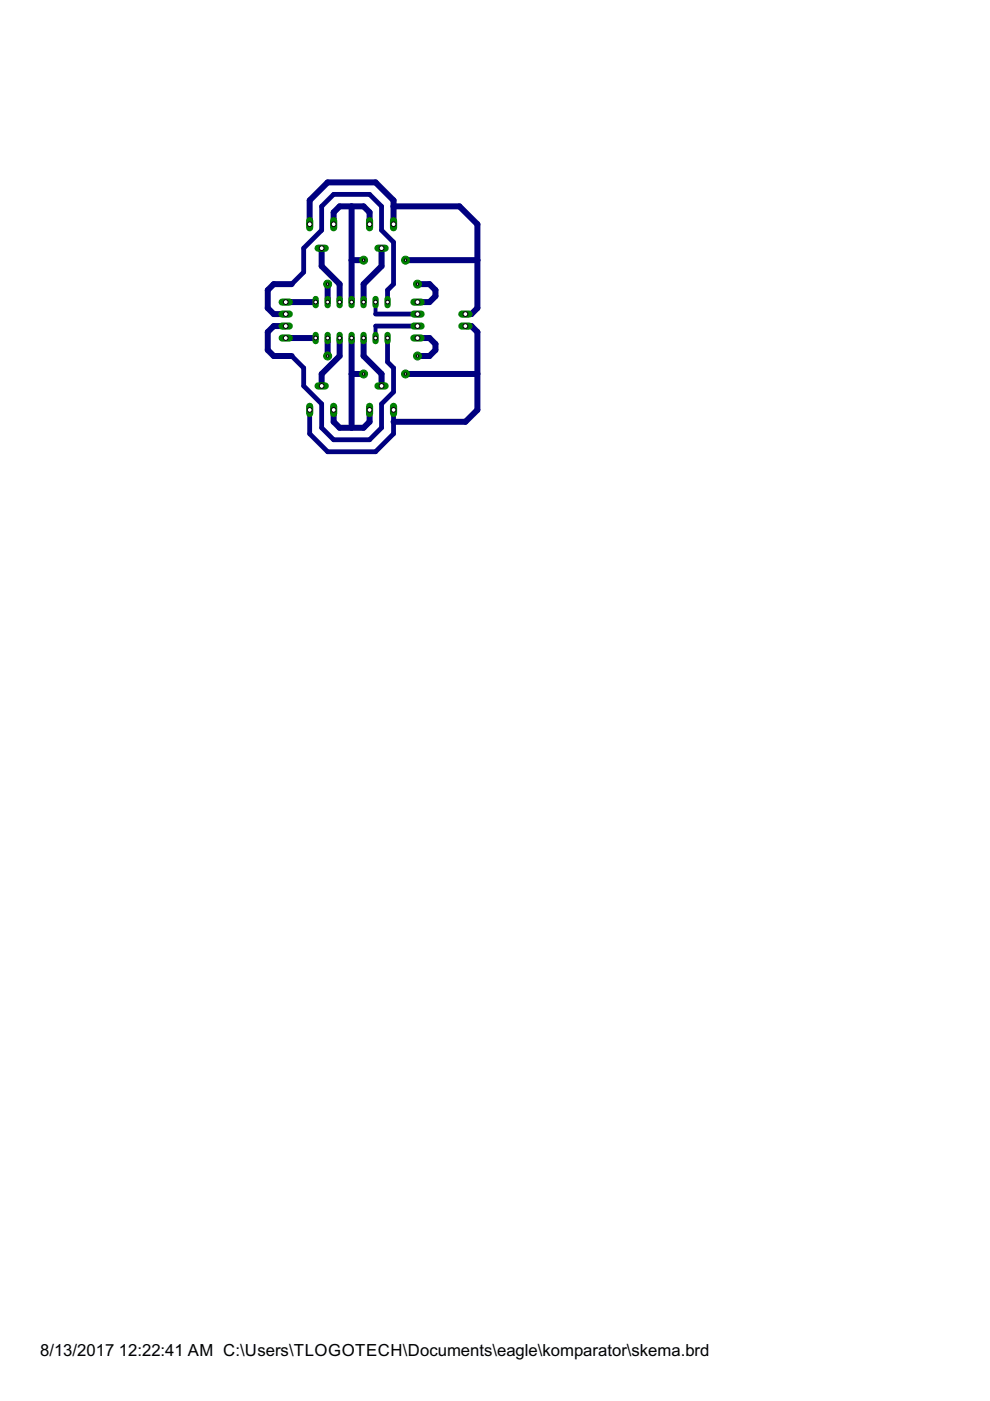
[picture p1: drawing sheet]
<svg xmlns="http://www.w3.org/2000/svg" width="210mm" height="297mm" viewBox="0 0 210 297" stroke-linecap="round" stroke-linejoin="round" font-family="sans-serif">
<defs><g id="words">
<g font-size="4">
<text x="8.5" y="287.5">8/13/2017</text>
<text x="25.2" y="287.5">12:22:41 AM C:\Users\TLOGOTECH\Documents\eagle\komparator\skema.brd</text>
</g>
</g></defs>
<g fill="none" stroke="#000080" stroke-width="1.3">
<path d="M65.7 47.5v-5l3.8-3.8h10.1l3.8 3.8v5M68.2 52.6v3.8l3.8 3.8v3.9M70.7 47.5v-2.5l1.3-1.2h5.1l1.3 1.2v2.5M74.5 43.8v20.3M74.5 55.2h2.6M80.9 52.6v3.8l-3.8 3.8v3.9M83.4 43.8h14l3.8 3.7v17.8l-1.3 1.3h-1.2M86 55.2h15.2M60.6 69.1h-2.6l-1.2 1.3v3.8l1.2 1.3h3.8M60.6 71.7h6.3M60.6 64.1h6.3M61.8 60.2h-3.8l-1.2 1.3v3.8l1.2 1.3h2.6"/>
<path d="M69.5 60.2v3.9M69.5 71.7v3.8M72 71.7v3.8l-3.8 3.8v2.5M74.5 71.7v19M74.5 79.3h2.6M77.1 71.7v3.8l3.8 3.8v2.5M86 79.3h15.2M88.5 71.7h2.6l1.2 1.2v1.3l-1.2 1.3h-2.6M88.5 60.2h2.6l1.2 1.3v1.3l-1.2 1.3h-2.6M98.7 69.1h1.2l1.3 1.3v16.5l-2.5 2.5h-15.3M70.7 86.9v2.5l1.3 1.3h5.1l1.3-1.3v-2.5"/>
</g>
<path d="M61.8 60.2l2.6-2.5v-5.1l3.8-3.8v-5l2.5-2.6h7.7l2.5 2.6v5l2.5 2.6v8.8l-1.2 1.3v2.6M79.6 66.6h8.9M79.6 69.1h8.9M82.2 71.7v5.1l1.2 1.2v5.1l-2.5 2.5v5.1l-2.5 2.5h-7.7l-2.5-2.5v-5.1l-3.8-3.8v-3.8l-2.6-2.5M65.7 86.9v5.1l3.8 3.8h10.1l3.8-3.8v-5.1" fill="none" stroke="#000080" stroke-width="1"/>
<path d="M79.6 64.1v2.5M79.6 69.1v2.6" fill="none" stroke="#000080" stroke-width=".83"/>
<path d="M66.9 71v1.3" fill="none" stroke="#008000" stroke-width="1.3"/>
<circle cx="66.9" cy="71.7" r=".4" fill="#fff" stroke="#000" stroke-width=".21"/>
<path d="M69.5 71v1.3" fill="none" stroke="#008000" stroke-width="1.3"/>
<circle cx="69.5" cy="71.7" r=".4" fill="#fff" stroke="#000" stroke-width=".21"/>
<path d="M82.2 71v1.3" fill="none" stroke="#008000" stroke-width="1.3"/>
<circle cx="82.2" cy="71.7" r=".4" fill="#fff" stroke="#000" stroke-width=".21"/>
<path d="M82.2 63.4v1.3" fill="none" stroke="#008000" stroke-width="1.3"/>
<circle cx="82.2" cy="64.1" r=".4" fill="#fff" stroke="#000" stroke-width=".21"/>
<path d="M72 71v1.3" fill="none" stroke="#008000" stroke-width="1.3"/>
<circle cx="72" cy="71.7" r=".4" fill="#fff" stroke="#000" stroke-width=".21"/>
<path d="M74.5 71v1.3" fill="none" stroke="#008000" stroke-width="1.3"/>
<circle cx="74.5" cy="71.7" r=".4" fill="#fff" stroke="#000" stroke-width=".21"/>
<path d="M79.6 71v1.3" fill="none" stroke="#008000" stroke-width="1.3"/>
<circle cx="79.6" cy="71.7" r=".4" fill="#fff" stroke="#000" stroke-width=".21"/>
<path d="M77.1 71v1.3" fill="none" stroke="#008000" stroke-width="1.3"/>
<circle cx="77.1" cy="71.7" r=".4" fill="#fff" stroke="#000" stroke-width=".21"/>
<path d="M79.6 63.4v1.3" fill="none" stroke="#008000" stroke-width="1.3"/>
<circle cx="79.6" cy="64.1" r=".4" fill="#fff" stroke="#000" stroke-width=".21"/>
<path d="M77.1 63.4v1.3" fill="none" stroke="#008000" stroke-width="1.3"/>
<circle cx="77.1" cy="64.1" r=".4" fill="#fff" stroke="#000" stroke-width=".21"/>
<path d="M74.5 63.4v1.3" fill="none" stroke="#008000" stroke-width="1.3"/>
<circle cx="74.5" cy="64.1" r=".4" fill="#fff" stroke="#000" stroke-width=".21"/>
<path d="M72 63.4v1.3" fill="none" stroke="#008000" stroke-width="1.3"/>
<circle cx="72" cy="64.1" r=".4" fill="#fff" stroke="#000" stroke-width=".21"/>
<path d="M69.5 63.4v1.3" fill="none" stroke="#008000" stroke-width="1.3"/>
<circle cx="69.5" cy="64.1" r=".4" fill="#fff" stroke="#000" stroke-width=".21"/>
<path d="M66.9 63.4v1.3" fill="none" stroke="#008000" stroke-width="1.3"/>
<circle cx="66.9" cy="64.1" r=".4" fill="#fff" stroke="#000" stroke-width=".21"/>
<path d="M67.4 81.8h1.6" fill="none" stroke="#008000" stroke-width="1.5"/>
<circle cx="68.2" cy="81.8" r=".51" fill="#fff" stroke="#000" stroke-width=".21"/>
<path d="M65.7 86.1v1.6" fill="none" stroke="#008000" stroke-width="1.5"/>
<circle cx="65.7" cy="86.9" r=".51" fill="#fff" stroke="#000" stroke-width=".21"/>
<path d="M70.7 86.1v1.6" fill="none" stroke="#008000" stroke-width="1.5"/>
<circle cx="70.7" cy="86.9" r=".51" fill="#fff" stroke="#000" stroke-width=".21"/>
<path d="M80.1 81.8h1.6" fill="none" stroke="#008000" stroke-width="1.5"/>
<circle cx="80.9" cy="81.8" r=".51" fill="#fff" stroke="#000" stroke-width=".21"/>
<path d="M78.4 86.1v1.6" fill="none" stroke="#008000" stroke-width="1.5"/>
<circle cx="78.4" cy="86.9" r=".51" fill="#fff" stroke="#000" stroke-width=".21"/>
<path d="M83.4 86.1v1.6" fill="none" stroke="#008000" stroke-width="1.5"/>
<circle cx="83.4" cy="86.9" r=".51" fill="#fff" stroke="#000" stroke-width=".21"/>
<path d="M80.1 52.6h1.6" fill="none" stroke="#008000" stroke-width="1.5"/>
<circle cx="80.9" cy="52.6" r=".51" fill="#fff" stroke="#000" stroke-width=".21"/>
<path d="M83.4 46.8v1.5" fill="none" stroke="#008000" stroke-width="1.5"/>
<circle cx="83.4" cy="47.5" r=".51" fill="#fff" stroke="#000" stroke-width=".21"/>
<path d="M78.4 46.8v1.5" fill="none" stroke="#008000" stroke-width="1.5"/>
<circle cx="78.4" cy="47.5" r=".51" fill="#fff" stroke="#000" stroke-width=".21"/>
<path d="M67.4 52.6h1.6" fill="none" stroke="#008000" stroke-width="1.5"/>
<circle cx="68.2" cy="52.6" r=".51" fill="#fff" stroke="#000" stroke-width=".21"/>
<path d="M70.7 46.8v1.5" fill="none" stroke="#008000" stroke-width="1.5"/>
<circle cx="70.7" cy="47.5" r=".51" fill="#fff" stroke="#000" stroke-width=".21"/>
<path d="M65.7 46.8v1.5" fill="none" stroke="#008000" stroke-width="1.5"/>
<circle cx="65.7" cy="47.5" r=".51" fill="#fff" stroke="#000" stroke-width=".21"/>
<path d="M87.8 71.7h1.5" fill="none" stroke="#008000" stroke-width="1.5"/>
<circle cx="88.5" cy="71.7" r=".51" fill="#fff" stroke="#000" stroke-width=".21"/>
<path d="M87.8 69.1h1.5" fill="none" stroke="#008000" stroke-width="1.5"/>
<circle cx="88.5" cy="69.1" r=".51" fill="#fff" stroke="#000" stroke-width=".21"/>
<path d="M87.8 66.6h1.5" fill="none" stroke="#008000" stroke-width="1.5"/>
<circle cx="88.5" cy="66.6" r=".51" fill="#fff" stroke="#000" stroke-width=".21"/>
<path d="M87.8 64.1h1.5" fill="none" stroke="#008000" stroke-width="1.5"/>
<circle cx="88.5" cy="64.1" r=".51" fill="#fff" stroke="#000" stroke-width=".21"/>
<path d="M59.8 71.7h1.5" fill="none" stroke="#008000" stroke-width="1.5"/>
<circle cx="60.6" cy="71.7" r=".51" fill="#fff" stroke="#000" stroke-width=".21"/>
<path d="M59.8 69.1h1.5" fill="none" stroke="#008000" stroke-width="1.5"/>
<circle cx="60.6" cy="69.1" r=".51" fill="#fff" stroke="#000" stroke-width=".21"/>
<path d="M59.8 66.6h1.5" fill="none" stroke="#008000" stroke-width="1.5"/>
<circle cx="60.6" cy="66.6" r=".51" fill="#fff" stroke="#000" stroke-width=".21"/>
<path d="M59.8 64.1h1.5" fill="none" stroke="#008000" stroke-width="1.5"/>
<circle cx="60.6" cy="64.1" r=".51" fill="#fff" stroke="#000" stroke-width=".21"/>
<path d="M97.9 66.6h1.5" fill="none" stroke="#008000" stroke-width="1.5"/>
<circle cx="98.7" cy="66.6" r=".51" fill="#fff" stroke="#000" stroke-width=".21"/>
<path d="M97.9 69.1h1.5" fill="none" stroke="#008000" stroke-width="1.5"/>
<circle cx="98.7" cy="69.1" r=".51" fill="#fff" stroke="#000" stroke-width=".21"/>
<circle cx="86" cy="55.2" r=".85" fill="#008000" stroke="#008000" stroke-width=".21"/>
<circle cx="86" cy="55.2" r=".25" fill="#fff" stroke="#000" stroke-width=".21"/>
<circle cx="77.1" cy="79.3" r=".85" fill="#008000" stroke="#008000" stroke-width=".21"/>
<circle cx="77.1" cy="79.3" r=".25" fill="#fff" stroke="#000" stroke-width=".21"/>
<circle cx="77.1" cy="55.2" r=".85" fill="#008000" stroke="#008000" stroke-width=".21"/>
<circle cx="77.1" cy="55.2" r=".25" fill="#fff" stroke="#000" stroke-width=".21"/>
<circle cx="86" cy="79.3" r=".85" fill="#008000" stroke="#008000" stroke-width=".21"/>
<circle cx="86" cy="79.3" r=".25" fill="#fff" stroke="#000" stroke-width=".21"/>
<circle cx="88.5" cy="75.5" r=".85" fill="#008000" stroke="#008000" stroke-width=".21"/>
<circle cx="88.5" cy="75.5" r=".25" fill="#fff" stroke="#000" stroke-width=".21"/>
<circle cx="69.5" cy="75.5" r=".85" fill="#008000" stroke="#008000" stroke-width=".21"/>
<circle cx="69.5" cy="75.5" r=".25" fill="#fff" stroke="#000" stroke-width=".21"/>
<circle cx="88.5" cy="60.2" r=".85" fill="#008000" stroke="#008000" stroke-width=".21"/>
<circle cx="88.5" cy="60.2" r=".25" fill="#fff" stroke="#000" stroke-width=".21"/>
<circle cx="69.5" cy="60.2" r=".85" fill="#008000" stroke="#008000" stroke-width=".21"/>
<circle cx="69.5" cy="60.2" r=".25" fill="#fff" stroke="#000" stroke-width=".21"/>
<use href="#words"/>
</svg>
